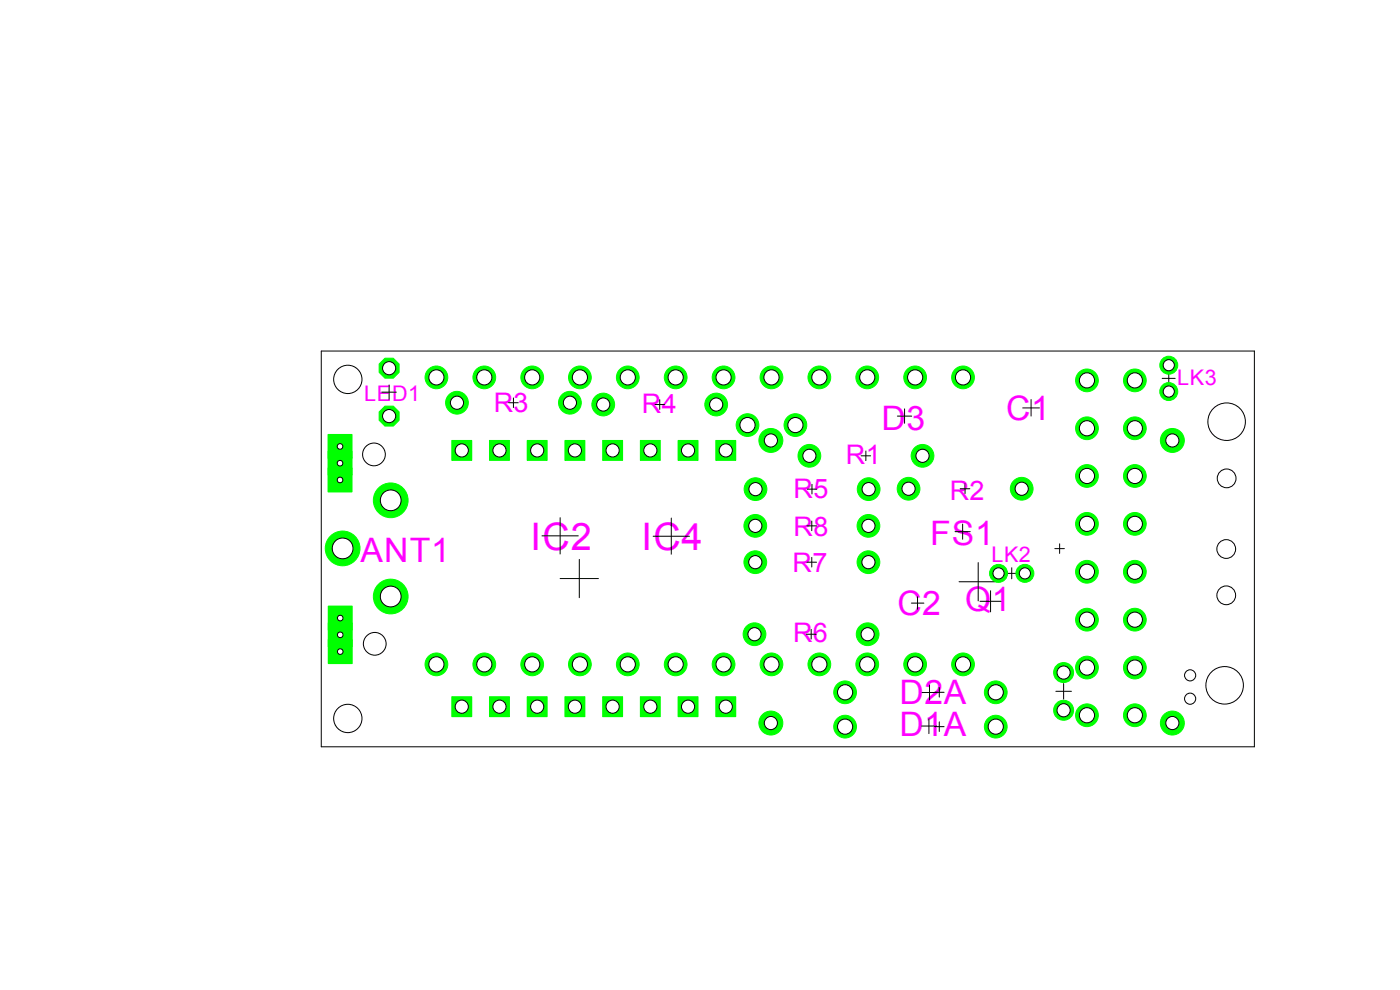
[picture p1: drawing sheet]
<svg xmlns="http://www.w3.org/2000/svg" width="297mm" height="210mm" viewBox="0 0 297 210" stroke-linecap="round" stroke-linejoin="round" font-family="sans-serif">
<defs><g id="words">
<g font-size="8" fill="#f0f">
<text x="112.6" y="116.7">IC2</text>
<text x="136.1" y="116.7">IC4</text>
</g>
<g font-size="7.2" fill="#f0f">
<text x="213.4" y="89.2">C1</text>
<text x="187" y="91.2">D3</text>
<text x="76.5" y="119.1">ANT1</text>
<text x="197.3" y="115.5">FS1</text>
<text x="190.4" y="130.6">C2</text>
<text x="204.8" y="129.6">Q1</text>
<text x="190.8" y="149.3">D2A</text>
<text x="190.8" y="156">D1A</text>
</g>
<g font-size="5.7" fill="#f0f">
<text x="104.7" y="87.4">R3</text>
<text x="136.2" y="87.6">R4</text>
<text x="179.5" y="98.5">R1</text>
<text x="168.3" y="105.7">R5</text>
<text x="201.5" y="106">R2</text>
<text x="168.3" y="113.7">R8</text>
<text x="168.1" y="121.3">R7</text>
<text x="168.2" y="136.1">R6</text>
</g>
<g font-size="4.6" fill="#f0f">
<text x="249.7" y="81.7">LK3</text>
<text x="77.3" y="85">LED1</text>
<text x="210.3" y="119.3">LK2</text>
</g>
</g></defs>
<g fill="none" stroke="#000" stroke-width=".21">
<path d="M247.9 78.9v2.8M71.1 98.3h2.1M71.1 94.7h2.1M72.1 93.7v2M72.1 97.2v2.1M81 83.2h3.1M82.5 81.7v3M107.9 85.4h2M108.9 84.4v2M138.9 85.8h2.1M140 84.8v2M182.7 96.7h2"/>
<path d="M183.7 95.7v2M190.4 88.3h3M191.9 86.7v3.1M217 86.5h3.5M218.7 84.8v3.5M246.5 80.3h2.8M69.8 116.3h5.8M71.1 101.8h2.1M72.1 100.8v2M72.7 113.5v5.7M115 113.7h7.7M118.8 109.8v7.7"/>
<path d="M122.9 118.7v8.1M138.6 113.7h7.7M142.4 109.9v7.7M171.2 111.5h2M171.2 119.3h2M171.2 103.8h2.1M172.2 110.5v2.1M172.2 118.2v2.1M172.3 102.7v2.1M202.6 112.8h3.2M203.7 103.7h2M204.2 111.2v3.2"/>
<path d="M204.7 102.7v2M207.5 119.3v8.2M223.8 116.4h2M224.8 115.4v2M230.6 119.7v3.2M240.7 119.7v3.2M71.2 134.7h2M71.2 131.1h2M71.2 138.2h2M72.2 130.1v2M72.2 133.6v2.1M72.2 137.2v2"/>
<path d="M118.8 122.7h8.2M171.1 134.5h2M172.1 133.5v2.1M193.3 127.9h2.7M194.6 126.6v2.6M203.5 123.4h8.1M207.9 127.6h4.5M210.1 125.3v4.5M213.4 121.6h2.4M214.6 120.4v2.4M229 121.3h3.2M239.2 121.3h3.2"/>
<path d="M195.5 154h3.2M195.6 146.9h3.2M197.1 152.4v3.2M197.2 145.3v3.2M198.2 154.1h2.1M198.2 146.9h2.1M199.3 145.8v2.1M199.3 153.1v2.1M224 146.6h3.3M225.6 145v3.3"/>
</g>
<path d="M69.6 99.3h5.1v5.1h-5.1z" fill-rule="evenodd" fill="#0f0"/>
<path d="M69.6 99.3h5.1v5.1h-5.1z" fill="none" stroke="#0f0" stroke-width=".21"/>
<circle cx="72.1" cy="101.8" r=".6" fill="#fff"/>
<circle cx="72.1" cy="101.8" r=".6" fill="none" stroke="#000" stroke-width=".21"/>
<path d="M69.6 95.7h5.1v5.1h-5.1z" fill-rule="evenodd" fill="#0f0"/>
<path d="M69.6 95.7h5.1v5.1h-5.1z" fill="none" stroke="#0f0" stroke-width=".21"/>
<circle cx="72.1" cy="98.3" r=".6" fill="#fff"/>
<circle cx="72.1" cy="98.3" r=".6" fill="none" stroke="#000" stroke-width=".21"/>
<path d="M69.6 132.1h5.1v5.1h-5.1z" fill-rule="evenodd" fill="#0f0"/>
<path d="M69.6 132.1h5.1v5.1h-5.1z" fill="none" stroke="#0f0" stroke-width=".21"/>
<circle cx="72.2" cy="134.7" r=".6" fill="#fff"/>
<circle cx="72.2" cy="134.7" r=".6" fill="none" stroke="#000" stroke-width=".21"/>
<path d="M69.6 128.6h5.1v5h-5.1z" fill-rule="evenodd" fill="#0f0"/>
<path d="M69.6 128.6h5.1v5h-5.1z" fill="none" stroke="#0f0" stroke-width=".21"/>
<circle cx="72.2" cy="131.1" r=".6" fill="#fff"/>
<circle cx="72.2" cy="131.1" r=".6" fill="none" stroke="#000" stroke-width=".21"/>
<path d="M69.6 92.2h5.1v5h-5.1z" fill-rule="evenodd" fill="#0f0"/>
<path d="M69.6 92.2h5.1v5h-5.1z" fill="none" stroke="#0f0" stroke-width=".21"/>
<circle cx="72.1" cy="94.7" r=".6" fill="#fff"/>
<circle cx="72.1" cy="94.7" r=".6" fill="none" stroke="#000" stroke-width=".21"/>
<path d="M69.6 135.7h5.1v5.1h-5.1z" fill-rule="evenodd" fill="#0f0"/>
<path d="M69.6 135.7h5.1v5.1h-5.1z" fill="none" stroke="#0f0" stroke-width=".21"/>
<circle cx="72.2" cy="138.2" r=".6" fill="#fff"/>
<circle cx="72.2" cy="138.2" r=".6" fill="none" stroke="#000" stroke-width=".21"/>
<circle cx="240.8" cy="121.3" r="2.41" fill="#0f0"/>
<circle cx="240.8" cy="121.3" r="2.41" fill="none" stroke="#0f0" stroke-width=".21"/>
<circle cx="240.7" cy="121.3" r="1.61" fill="#fff"/>
<circle cx="240.7" cy="121.3" r="1.61" fill="none" stroke="#000" stroke-width=".21"/>
<circle cx="240.8" cy="111.1" r="2.41" fill="#0f0"/>
<circle cx="240.8" cy="111.1" r="2.41" fill="none" stroke="#0f0" stroke-width=".21"/>
<circle cx="240.7" cy="111.1" r="1.61" fill="#fff"/>
<circle cx="240.7" cy="111.1" r="1.61" fill="none" stroke="#000" stroke-width=".21"/>
<circle cx="240.8" cy="101" r="2.41" fill="#0f0"/>
<circle cx="240.8" cy="101" r="2.41" fill="none" stroke="#0f0" stroke-width=".21"/>
<circle cx="240.7" cy="101" r="1.61" fill="#fff"/>
<circle cx="240.7" cy="101" r="1.61" fill="none" stroke="#000" stroke-width=".21"/>
<circle cx="240.8" cy="90.8" r="2.41" fill="#0f0"/>
<circle cx="240.8" cy="90.8" r="2.41" fill="none" stroke="#0f0" stroke-width=".21"/>
<circle cx="240.7" cy="90.8" r="1.61" fill="#fff"/>
<circle cx="240.7" cy="90.8" r="1.61" fill="none" stroke="#000" stroke-width=".21"/>
<circle cx="240.8" cy="80.7" r="2.41" fill="#0f0"/>
<circle cx="240.8" cy="80.7" r="2.41" fill="none" stroke="#0f0" stroke-width=".21"/>
<circle cx="240.7" cy="80.7" r="1.61" fill="#fff"/>
<circle cx="240.7" cy="80.7" r="1.61" fill="none" stroke="#000" stroke-width=".21"/>
<circle cx="240.8" cy="131.4" r="2.41" fill="#0f0"/>
<circle cx="240.8" cy="131.4" r="2.41" fill="none" stroke="#0f0" stroke-width=".21"/>
<circle cx="240.7" cy="131.4" r="1.61" fill="#fff"/>
<circle cx="240.7" cy="131.4" r="1.61" fill="none" stroke="#000" stroke-width=".21"/>
<circle cx="240.8" cy="141.6" r="2.41" fill="#0f0"/>
<circle cx="240.8" cy="141.6" r="2.41" fill="none" stroke="#0f0" stroke-width=".21"/>
<circle cx="240.7" cy="141.6" r="1.61" fill="#fff"/>
<circle cx="240.7" cy="141.6" r="1.61" fill="none" stroke="#000" stroke-width=".21"/>
<circle cx="240.8" cy="151.7" r="2.41" fill="#0f0"/>
<circle cx="240.8" cy="151.7" r="2.41" fill="none" stroke="#0f0" stroke-width=".21"/>
<circle cx="240.7" cy="151.7" r="1.61" fill="#fff"/>
<circle cx="240.7" cy="151.7" r="1.61" fill="none" stroke="#000" stroke-width=".21"/>
<circle cx="230.6" cy="121.3" r="2.41" fill="#0f0"/>
<circle cx="230.6" cy="121.3" r="2.41" fill="none" stroke="#0f0" stroke-width=".21"/>
<circle cx="230.6" cy="121.3" r="1.61" fill="#fff"/>
<circle cx="230.6" cy="121.3" r="1.61" fill="none" stroke="#000" stroke-width=".21"/>
<circle cx="230.6" cy="111.1" r="2.41" fill="#0f0"/>
<circle cx="230.6" cy="111.1" r="2.41" fill="none" stroke="#0f0" stroke-width=".21"/>
<circle cx="230.6" cy="111.1" r="1.61" fill="#fff"/>
<circle cx="230.6" cy="111.1" r="1.61" fill="none" stroke="#000" stroke-width=".21"/>
<circle cx="230.6" cy="101" r="2.41" fill="#0f0"/>
<circle cx="230.6" cy="101" r="2.41" fill="none" stroke="#0f0" stroke-width=".21"/>
<circle cx="230.6" cy="101" r="1.61" fill="#fff"/>
<circle cx="230.6" cy="101" r="1.61" fill="none" stroke="#000" stroke-width=".21"/>
<circle cx="230.6" cy="90.8" r="2.41" fill="#0f0"/>
<circle cx="230.6" cy="90.8" r="2.41" fill="none" stroke="#0f0" stroke-width=".21"/>
<circle cx="230.6" cy="90.8" r="1.61" fill="#fff"/>
<circle cx="230.6" cy="90.8" r="1.61" fill="none" stroke="#000" stroke-width=".21"/>
<circle cx="230.6" cy="80.7" r="2.41" fill="#0f0"/>
<circle cx="230.6" cy="80.7" r="2.41" fill="none" stroke="#0f0" stroke-width=".21"/>
<circle cx="230.6" cy="80.7" r="1.61" fill="#fff"/>
<circle cx="230.6" cy="80.7" r="1.61" fill="none" stroke="#000" stroke-width=".21"/>
<circle cx="230.6" cy="131.4" r="2.41" fill="#0f0"/>
<circle cx="230.6" cy="131.4" r="2.41" fill="none" stroke="#0f0" stroke-width=".21"/>
<circle cx="230.6" cy="131.4" r="1.61" fill="#fff"/>
<circle cx="230.6" cy="131.4" r="1.61" fill="none" stroke="#000" stroke-width=".21"/>
<circle cx="230.6" cy="141.6" r="2.41" fill="#0f0"/>
<circle cx="230.6" cy="141.6" r="2.41" fill="none" stroke="#0f0" stroke-width=".21"/>
<circle cx="230.6" cy="141.6" r="1.61" fill="#fff"/>
<circle cx="230.6" cy="141.6" r="1.61" fill="none" stroke="#000" stroke-width=".21"/>
<circle cx="230.6" cy="151.7" r="2.41" fill="#0f0"/>
<circle cx="230.6" cy="151.7" r="2.41" fill="none" stroke="#0f0" stroke-width=".21"/>
<circle cx="230.6" cy="151.7" r="1.61" fill="#fff"/>
<circle cx="230.6" cy="151.7" r="1.61" fill="none" stroke="#000" stroke-width=".21"/>
<circle cx="120.9" cy="85.4" r="2.41" fill="#0f0"/>
<circle cx="120.9" cy="85.4" r="2.41" fill="none" stroke="#0f0" stroke-width=".21"/>
<circle cx="120.9" cy="85.4" r="1.39" fill="#fff"/>
<circle cx="120.9" cy="85.4" r="1.39" fill="none" stroke="#000" stroke-width=".21"/>
<circle cx="96.9" cy="85.4" r="2.41" fill="#0f0"/>
<circle cx="96.9" cy="85.4" r="2.41" fill="none" stroke="#0f0" stroke-width=".21"/>
<circle cx="96.9" cy="85.4" r="1.39" fill="#fff"/>
<circle cx="96.9" cy="85.4" r="1.39" fill="none" stroke="#000" stroke-width=".21"/>
<circle cx="171.7" cy="96.7" r="2.41" fill="#0f0"/>
<circle cx="171.7" cy="96.7" r="2.41" fill="none" stroke="#0f0" stroke-width=".21"/>
<circle cx="171.7" cy="96.7" r="1.39" fill="#fff"/>
<circle cx="171.7" cy="96.7" r="1.39" fill="none" stroke="#000" stroke-width=".21"/>
<circle cx="195.7" cy="96.7" r="2.41" fill="#0f0"/>
<circle cx="195.7" cy="96.7" r="2.41" fill="none" stroke="#0f0" stroke-width=".21"/>
<circle cx="195.7" cy="96.7" r="1.39" fill="#fff"/>
<circle cx="195.7" cy="96.7" r="1.39" fill="none" stroke="#000" stroke-width=".21"/>
<circle cx="216.8" cy="103.7" r="2.41" fill="#0f0"/>
<circle cx="216.8" cy="103.7" r="2.41" fill="none" stroke="#0f0" stroke-width=".21"/>
<circle cx="216.7" cy="103.7" r="1.39" fill="#fff"/>
<circle cx="216.7" cy="103.7" r="1.39" fill="none" stroke="#000" stroke-width=".21"/>
<circle cx="192.7" cy="103.7" r="2.41" fill="#0f0"/>
<circle cx="192.7" cy="103.7" r="2.41" fill="none" stroke="#0f0" stroke-width=".21"/>
<circle cx="192.7" cy="103.7" r="1.39" fill="#fff"/>
<circle cx="192.7" cy="103.7" r="1.39" fill="none" stroke="#000" stroke-width=".21"/>
<circle cx="184.2" cy="111.5" r="2.41" fill="#0f0"/>
<circle cx="184.2" cy="111.5" r="2.41" fill="none" stroke="#0f0" stroke-width=".21"/>
<circle cx="184.2" cy="111.5" r="1.39" fill="#fff"/>
<circle cx="184.2" cy="111.5" r="1.39" fill="none" stroke="#000" stroke-width=".21"/>
<circle cx="160.2" cy="111.5" r="2.41" fill="#0f0"/>
<circle cx="160.2" cy="111.5" r="2.41" fill="none" stroke="#0f0" stroke-width=".21"/>
<circle cx="160.2" cy="111.5" r="1.39" fill="#fff"/>
<circle cx="160.2" cy="111.5" r="1.39" fill="none" stroke="#000" stroke-width=".21"/>
<circle cx="72.7" cy="116.3" r="3.7" fill="#0f0"/>
<circle cx="72.7" cy="116.3" r="3.7" fill="none" stroke="#0f0" stroke-width=".21"/>
<circle cx="72.7" cy="116.3" r="2.2" fill="#fff"/>
<circle cx="72.7" cy="116.3" r="2.2" fill="none" stroke="#000" stroke-width=".21"/>
<circle cx="82.9" cy="126.5" r="3.7" fill="#0f0"/>
<circle cx="82.9" cy="126.5" r="3.7" fill="none" stroke="#0f0" stroke-width=".21"/>
<circle cx="82.9" cy="126.5" r="2.2" fill="#fff"/>
<circle cx="82.9" cy="126.5" r="2.2" fill="none" stroke="#000" stroke-width=".21"/>
<circle cx="82.9" cy="106.1" r="3.7" fill="#0f0"/>
<circle cx="82.9" cy="106.1" r="3.7" fill="none" stroke="#0f0" stroke-width=".21"/>
<circle cx="82.9" cy="106.1" r="2.2" fill="#fff"/>
<circle cx="82.9" cy="106.1" r="2.2" fill="none" stroke="#000" stroke-width=".21"/>
<circle cx="179.3" cy="154.1" r="2.41" fill="#0f0"/>
<circle cx="179.3" cy="154.1" r="2.41" fill="none" stroke="#0f0" stroke-width=".21"/>
<circle cx="179.3" cy="154.1" r="1.61" fill="#fff"/>
<circle cx="179.3" cy="154.1" r="1.61" fill="none" stroke="#000" stroke-width=".21"/>
<circle cx="211.2" cy="154.1" r="2.41" fill="#0f0"/>
<circle cx="211.2" cy="154.1" r="2.41" fill="none" stroke="#0f0" stroke-width=".21"/>
<circle cx="211.2" cy="154.1" r="1.61" fill="#fff"/>
<circle cx="211.2" cy="154.1" r="1.61" fill="none" stroke="#000" stroke-width=".21"/>
<circle cx="179.3" cy="146.9" r="2.41" fill="#0f0"/>
<circle cx="179.3" cy="146.9" r="2.41" fill="none" stroke="#0f0" stroke-width=".21"/>
<circle cx="179.3" cy="146.9" r="1.61" fill="#fff"/>
<circle cx="179.3" cy="146.9" r="1.61" fill="none" stroke="#000" stroke-width=".21"/>
<circle cx="211.2" cy="146.9" r="2.41" fill="#0f0"/>
<circle cx="211.2" cy="146.9" r="2.41" fill="none" stroke="#0f0" stroke-width=".21"/>
<circle cx="211.2" cy="146.9" r="1.61" fill="#fff"/>
<circle cx="211.2" cy="146.9" r="1.61" fill="none" stroke="#000" stroke-width=".21"/>
<circle cx="160.2" cy="119.3" r="2.41" fill="#0f0"/>
<circle cx="160.2" cy="119.3" r="2.41" fill="none" stroke="#0f0" stroke-width=".21"/>
<circle cx="160.2" cy="119.3" r="1.39" fill="#fff"/>
<circle cx="160.2" cy="119.3" r="1.39" fill="none" stroke="#000" stroke-width=".21"/>
<circle cx="184.2" cy="119.3" r="2.41" fill="#0f0"/>
<circle cx="184.2" cy="119.3" r="2.41" fill="none" stroke="#0f0" stroke-width=".21"/>
<circle cx="184.2" cy="119.3" r="1.39" fill="#fff"/>
<circle cx="184.2" cy="119.3" r="1.39" fill="none" stroke="#000" stroke-width=".21"/>
<circle cx="160.1" cy="134.5" r="2.41" fill="#0f0"/>
<circle cx="160.1" cy="134.5" r="2.41" fill="none" stroke="#0f0" stroke-width=".21"/>
<circle cx="160.1" cy="134.5" r="1.39" fill="#fff"/>
<circle cx="160.1" cy="134.5" r="1.39" fill="none" stroke="#000" stroke-width=".21"/>
<circle cx="184.1" cy="134.5" r="2.41" fill="#0f0"/>
<circle cx="184.1" cy="134.5" r="2.41" fill="none" stroke="#0f0" stroke-width=".21"/>
<circle cx="184.1" cy="134.5" r="1.39" fill="#fff"/>
<circle cx="184.1" cy="134.5" r="1.39" fill="none" stroke="#000" stroke-width=".21"/>
<circle cx="184.3" cy="103.8" r="2.41" fill="#0f0"/>
<circle cx="184.3" cy="103.8" r="2.41" fill="none" stroke="#0f0" stroke-width=".21"/>
<circle cx="184.3" cy="103.8" r="1.39" fill="#fff"/>
<circle cx="184.3" cy="103.8" r="1.39" fill="none" stroke="#000" stroke-width=".21"/>
<circle cx="160.3" cy="103.8" r="2.41" fill="#0f0"/>
<circle cx="160.3" cy="103.8" r="2.41" fill="none" stroke="#0f0" stroke-width=".21"/>
<circle cx="160.3" cy="103.8" r="1.39" fill="#fff"/>
<circle cx="160.3" cy="103.8" r="1.39" fill="none" stroke="#000" stroke-width=".21"/>
<circle cx="128" cy="85.8" r="2.41" fill="#0f0"/>
<circle cx="128" cy="85.8" r="2.41" fill="none" stroke="#0f0" stroke-width=".21"/>
<circle cx="128" cy="85.8" r="1.39" fill="#fff"/>
<circle cx="128" cy="85.8" r="1.39" fill="none" stroke="#000" stroke-width=".21"/>
<circle cx="151.9" cy="85.8" r="2.41" fill="#0f0"/>
<circle cx="151.9" cy="85.8" r="2.41" fill="none" stroke="#0f0" stroke-width=".21"/>
<circle cx="151.9" cy="85.8" r="1.39" fill="#fff"/>
<circle cx="151.9" cy="85.8" r="1.39" fill="none" stroke="#000" stroke-width=".21"/>
<circle cx="92.6" cy="140.9" r="2.41" fill="#0f0"/>
<circle cx="92.6" cy="140.9" r="2.41" fill="none" stroke="#0f0" stroke-width=".21"/>
<circle cx="92.6" cy="140.9" r="1.61" fill="#fff"/>
<circle cx="92.6" cy="140.9" r="1.61" fill="none" stroke="#000" stroke-width=".21"/>
<circle cx="92.6" cy="80.1" r="2.41" fill="#0f0"/>
<circle cx="92.6" cy="80.1" r="2.41" fill="none" stroke="#0f0" stroke-width=".21"/>
<circle cx="92.6" cy="80.1" r="1.61" fill="#fff"/>
<circle cx="92.6" cy="80.1" r="1.61" fill="none" stroke="#000" stroke-width=".21"/>
<circle cx="102.7" cy="140.9" r="2.41" fill="#0f0"/>
<circle cx="102.7" cy="140.9" r="2.41" fill="none" stroke="#0f0" stroke-width=".21"/>
<circle cx="102.7" cy="140.9" r="1.61" fill="#fff"/>
<circle cx="102.7" cy="140.9" r="1.61" fill="none" stroke="#000" stroke-width=".21"/>
<circle cx="112.9" cy="140.9" r="2.41" fill="#0f0"/>
<circle cx="112.9" cy="140.9" r="2.41" fill="none" stroke="#0f0" stroke-width=".21"/>
<circle cx="112.9" cy="140.9" r="1.61" fill="#fff"/>
<circle cx="112.9" cy="140.9" r="1.61" fill="none" stroke="#000" stroke-width=".21"/>
<circle cx="123" cy="140.9" r="2.41" fill="#0f0"/>
<circle cx="123" cy="140.9" r="2.41" fill="none" stroke="#0f0" stroke-width=".21"/>
<circle cx="123" cy="140.9" r="1.61" fill="#fff"/>
<circle cx="123" cy="140.9" r="1.61" fill="none" stroke="#000" stroke-width=".21"/>
<circle cx="133.2" cy="140.9" r="2.41" fill="#0f0"/>
<circle cx="133.2" cy="140.9" r="2.41" fill="none" stroke="#0f0" stroke-width=".21"/>
<circle cx="133.2" cy="140.9" r="1.61" fill="#fff"/>
<circle cx="133.2" cy="140.9" r="1.61" fill="none" stroke="#000" stroke-width=".21"/>
<circle cx="143.3" cy="140.9" r="2.41" fill="#0f0"/>
<circle cx="143.3" cy="140.9" r="2.41" fill="none" stroke="#0f0" stroke-width=".21"/>
<circle cx="143.3" cy="140.9" r="1.61" fill="#fff"/>
<circle cx="143.3" cy="140.9" r="1.61" fill="none" stroke="#000" stroke-width=".21"/>
<circle cx="153.5" cy="140.9" r="2.41" fill="#0f0"/>
<circle cx="153.5" cy="140.9" r="2.41" fill="none" stroke="#0f0" stroke-width=".21"/>
<circle cx="153.5" cy="140.9" r="1.61" fill="#fff"/>
<circle cx="153.5" cy="140.9" r="1.61" fill="none" stroke="#000" stroke-width=".21"/>
<circle cx="163.7" cy="140.9" r="2.41" fill="#0f0"/>
<circle cx="163.7" cy="140.9" r="2.41" fill="none" stroke="#0f0" stroke-width=".21"/>
<circle cx="163.7" cy="140.9" r="1.61" fill="#fff"/>
<circle cx="163.7" cy="140.9" r="1.61" fill="none" stroke="#000" stroke-width=".21"/>
<circle cx="173.8" cy="140.9" r="2.41" fill="#0f0"/>
<circle cx="173.8" cy="140.9" r="2.41" fill="none" stroke="#0f0" stroke-width=".21"/>
<circle cx="173.8" cy="140.9" r="1.61" fill="#fff"/>
<circle cx="173.8" cy="140.9" r="1.61" fill="none" stroke="#000" stroke-width=".21"/>
<circle cx="184" cy="140.9" r="2.41" fill="#0f0"/>
<circle cx="184" cy="140.9" r="2.41" fill="none" stroke="#0f0" stroke-width=".21"/>
<circle cx="184" cy="140.9" r="1.61" fill="#fff"/>
<circle cx="184" cy="140.9" r="1.61" fill="none" stroke="#000" stroke-width=".21"/>
<circle cx="194.1" cy="140.9" r="2.41" fill="#0f0"/>
<circle cx="194.1" cy="140.9" r="2.41" fill="none" stroke="#0f0" stroke-width=".21"/>
<circle cx="194.1" cy="140.9" r="1.61" fill="#fff"/>
<circle cx="194.1" cy="140.9" r="1.61" fill="none" stroke="#000" stroke-width=".21"/>
<circle cx="204.3" cy="140.9" r="2.41" fill="#0f0"/>
<circle cx="204.3" cy="140.9" r="2.41" fill="none" stroke="#0f0" stroke-width=".21"/>
<circle cx="204.3" cy="140.9" r="1.61" fill="#fff"/>
<circle cx="204.3" cy="140.9" r="1.61" fill="none" stroke="#000" stroke-width=".21"/>
<circle cx="102.7" cy="80.1" r="2.41" fill="#0f0"/>
<circle cx="102.7" cy="80.1" r="2.41" fill="none" stroke="#0f0" stroke-width=".21"/>
<circle cx="102.7" cy="80.1" r="1.61" fill="#fff"/>
<circle cx="102.7" cy="80.1" r="1.61" fill="none" stroke="#000" stroke-width=".21"/>
<circle cx="112.9" cy="80.1" r="2.41" fill="#0f0"/>
<circle cx="112.9" cy="80.1" r="2.41" fill="none" stroke="#0f0" stroke-width=".21"/>
<circle cx="112.9" cy="80.1" r="1.61" fill="#fff"/>
<circle cx="112.9" cy="80.1" r="1.61" fill="none" stroke="#000" stroke-width=".21"/>
<circle cx="123" cy="80.1" r="2.41" fill="#0f0"/>
<circle cx="123" cy="80.1" r="2.41" fill="none" stroke="#0f0" stroke-width=".21"/>
<circle cx="123" cy="80.1" r="1.61" fill="#fff"/>
<circle cx="123" cy="80.1" r="1.61" fill="none" stroke="#000" stroke-width=".21"/>
<circle cx="133.2" cy="80.1" r="2.41" fill="#0f0"/>
<circle cx="133.2" cy="80.1" r="2.41" fill="none" stroke="#0f0" stroke-width=".21"/>
<circle cx="133.2" cy="80.1" r="1.61" fill="#fff"/>
<circle cx="133.2" cy="80.1" r="1.61" fill="none" stroke="#000" stroke-width=".21"/>
<circle cx="143.3" cy="80.1" r="2.41" fill="#0f0"/>
<circle cx="143.3" cy="80.1" r="2.41" fill="none" stroke="#0f0" stroke-width=".21"/>
<circle cx="143.3" cy="80.1" r="1.61" fill="#fff"/>
<circle cx="143.3" cy="80.1" r="1.61" fill="none" stroke="#000" stroke-width=".21"/>
<circle cx="153.5" cy="80.1" r="2.41" fill="#0f0"/>
<circle cx="153.5" cy="80.1" r="2.41" fill="none" stroke="#0f0" stroke-width=".21"/>
<circle cx="153.5" cy="80.1" r="1.61" fill="#fff"/>
<circle cx="153.5" cy="80.1" r="1.61" fill="none" stroke="#000" stroke-width=".21"/>
<circle cx="163.7" cy="80.1" r="2.41" fill="#0f0"/>
<circle cx="163.7" cy="80.1" r="2.41" fill="none" stroke="#0f0" stroke-width=".21"/>
<circle cx="163.7" cy="80.1" r="1.61" fill="#fff"/>
<circle cx="163.7" cy="80.1" r="1.61" fill="none" stroke="#000" stroke-width=".21"/>
<circle cx="173.8" cy="80.1" r="2.41" fill="#0f0"/>
<circle cx="173.8" cy="80.1" r="2.41" fill="none" stroke="#0f0" stroke-width=".21"/>
<circle cx="173.8" cy="80.1" r="1.61" fill="#fff"/>
<circle cx="173.8" cy="80.1" r="1.61" fill="none" stroke="#000" stroke-width=".21"/>
<circle cx="184" cy="80.1" r="2.41" fill="#0f0"/>
<circle cx="184" cy="80.1" r="2.41" fill="none" stroke="#0f0" stroke-width=".21"/>
<circle cx="184" cy="80.1" r="1.61" fill="#fff"/>
<circle cx="184" cy="80.1" r="1.61" fill="none" stroke="#000" stroke-width=".21"/>
<circle cx="194.1" cy="80.1" r="2.41" fill="#0f0"/>
<circle cx="194.1" cy="80.1" r="2.41" fill="none" stroke="#0f0" stroke-width=".21"/>
<circle cx="194.1" cy="80.1" r="1.61" fill="#fff"/>
<circle cx="194.1" cy="80.1" r="1.61" fill="none" stroke="#000" stroke-width=".21"/>
<circle cx="204.3" cy="80.1" r="2.41" fill="#0f0"/>
<circle cx="204.3" cy="80.1" r="2.41" fill="none" stroke="#0f0" stroke-width=".21"/>
<circle cx="204.3" cy="80.1" r="1.61" fill="#fff"/>
<circle cx="204.3" cy="80.1" r="1.61" fill="none" stroke="#000" stroke-width=".21"/>
<circle cx="168.7" cy="90.2" r="2.41" fill="#0f0"/>
<circle cx="168.7" cy="90.2" r="2.41" fill="none" stroke="#0f0" stroke-width=".21"/>
<circle cx="168.7" cy="90.2" r="1.61" fill="#fff"/>
<circle cx="168.7" cy="90.2" r="1.61" fill="none" stroke="#000" stroke-width=".21"/>
<circle cx="158.6" cy="90.2" r="2.41" fill="#0f0"/>
<circle cx="158.6" cy="90.2" r="2.41" fill="none" stroke="#0f0" stroke-width=".21"/>
<circle cx="158.6" cy="90.2" r="1.61" fill="#fff"/>
<circle cx="158.6" cy="90.2" r="1.61" fill="none" stroke="#000" stroke-width=".21"/>
<circle cx="82.6" cy="78.1" r="2.3" fill="#0f0"/>
<circle cx="82.5" cy="78.1" r="2.3" fill="none" stroke="#0f0" stroke-width=".21"/>
<circle cx="82.6" cy="78.1" r="1.39" fill="#fff"/>
<circle cx="82.6" cy="78.1" r="1.39" fill="none" stroke="#000" stroke-width=".21"/>
<circle cx="82.5" cy="88.3" r="2.3" fill="#0f0"/>
<circle cx="82.5" cy="88.3" r="2.3" fill="none" stroke="#0f0" stroke-width=".21"/>
<circle cx="82.6" cy="88.3" r="1.39" fill="#fff"/>
<circle cx="82.6" cy="88.3" r="1.39" fill="none" stroke="#000" stroke-width=".21"/>
<circle cx="163.5" cy="153.4" r="2.54" fill="#0f0"/>
<circle cx="163.5" cy="153.4" r="2.54" fill="none" stroke="#0f0" stroke-width=".21"/>
<circle cx="163.5" cy="153.4" r="1.39" fill="#fff"/>
<circle cx="163.5" cy="153.4" r="1.39" fill="none" stroke="#000" stroke-width=".21"/>
<circle cx="163.5" cy="93.4" r="2.54" fill="#0f0"/>
<circle cx="163.5" cy="93.4" r="2.54" fill="none" stroke="#0f0" stroke-width=".21"/>
<circle cx="163.5" cy="93.4" r="1.39" fill="#fff"/>
<circle cx="163.5" cy="93.4" r="1.39" fill="none" stroke="#000" stroke-width=".21"/>
<circle cx="248.7" cy="153.4" r="2.54" fill="#0f0"/>
<circle cx="248.7" cy="153.4" r="2.54" fill="none" stroke="#0f0" stroke-width=".21"/>
<circle cx="248.7" cy="153.4" r="1.39" fill="#fff"/>
<circle cx="248.7" cy="153.4" r="1.39" fill="none" stroke="#000" stroke-width=".21"/>
<circle cx="248.7" cy="93.4" r="2.54" fill="#0f0"/>
<circle cx="248.7" cy="93.4" r="2.54" fill="none" stroke="#0f0" stroke-width=".21"/>
<circle cx="248.7" cy="93.4" r="1.39" fill="#fff"/>
<circle cx="248.7" cy="93.4" r="1.39" fill="none" stroke="#000" stroke-width=".21"/>
<circle cx="225.6" cy="150.7" r="2.12" fill="#0f0"/>
<circle cx="225.6" cy="150.7" r="2.12" fill="none" stroke="#0f0" stroke-width=".21"/>
<circle cx="225.6" cy="150.7" r="1.39" fill="#fff"/>
<circle cx="225.6" cy="150.7" r="1.39" fill="none" stroke="#000" stroke-width=".21"/>
<circle cx="225.6" cy="142.7" r="2.12" fill="#0f0"/>
<circle cx="225.6" cy="142.7" r="2.12" fill="none" stroke="#0f0" stroke-width=".21"/>
<circle cx="225.6" cy="142.7" r="1.39" fill="#fff"/>
<circle cx="225.6" cy="142.7" r="1.39" fill="none" stroke="#000" stroke-width=".21"/>
<circle cx="217.4" cy="121.6" r="1.91" fill="#0f0"/>
<circle cx="217.4" cy="121.6" r="1.91" fill="none" stroke="#0f0" stroke-width=".21"/>
<circle cx="217.4" cy="121.6" r="1.18" fill="#fff"/>
<circle cx="217.4" cy="121.6" r="1.18" fill="none" stroke="#000" stroke-width=".21"/>
<circle cx="211.8" cy="121.6" r="1.91" fill="#0f0"/>
<circle cx="211.8" cy="121.6" r="1.91" fill="none" stroke="#0f0" stroke-width=".21"/>
<circle cx="211.8" cy="121.6" r="1.18" fill="#fff"/>
<circle cx="211.8" cy="121.6" r="1.18" fill="none" stroke="#000" stroke-width=".21"/>
<circle cx="247.9" cy="83.1" r="1.91" fill="#0f0"/>
<circle cx="247.9" cy="83.1" r="1.91" fill="none" stroke="#0f0" stroke-width=".21"/>
<circle cx="248" cy="83.1" r="1.18" fill="#fff"/>
<circle cx="248" cy="83.1" r="1.18" fill="none" stroke="#000" stroke-width=".21"/>
<circle cx="247.9" cy="77.5" r="1.91" fill="#0f0"/>
<circle cx="247.9" cy="77.5" r="1.91" fill="none" stroke="#0f0" stroke-width=".21"/>
<circle cx="248" cy="77.5" r="1.18" fill="#fff"/>
<circle cx="248" cy="77.5" r="1.18" fill="none" stroke="#000" stroke-width=".21"/>
<path d="M95.8 147.8h4.3v4.2h-4.3z" fill-rule="evenodd" fill="#0f0"/>
<path d="M95.8 147.8h4.3v4.2h-4.3z" fill="none" stroke="#0f0" stroke-width=".21"/>
<circle cx="98" cy="149.9" r="1.39" fill="#fff"/>
<circle cx="98" cy="149.9" r="1.39" fill="none" stroke="#000" stroke-width=".21"/>
<path d="M103.8 147.8h4.3v4.2h-4.3z" fill-rule="evenodd" fill="#0f0"/>
<path d="M103.8 147.8h4.3v4.2h-4.3z" fill="none" stroke="#0f0" stroke-width=".21"/>
<circle cx="106" cy="149.9" r="1.39" fill="#fff"/>
<circle cx="106" cy="149.9" r="1.39" fill="none" stroke="#000" stroke-width=".21"/>
<path d="M111.8 147.8h4.3v4.2h-4.3z" fill-rule="evenodd" fill="#0f0"/>
<path d="M111.8 147.8h4.3v4.2h-4.3z" fill="none" stroke="#0f0" stroke-width=".21"/>
<circle cx="114" cy="149.9" r="1.39" fill="#fff"/>
<circle cx="114" cy="149.9" r="1.39" fill="none" stroke="#000" stroke-width=".21"/>
<path d="M119.8 147.8h4.3v4.2h-4.3z" fill-rule="evenodd" fill="#0f0"/>
<path d="M119.8 147.8h4.3v4.2h-4.3z" fill="none" stroke="#0f0" stroke-width=".21"/>
<circle cx="122" cy="149.9" r="1.39" fill="#fff"/>
<circle cx="122" cy="149.9" r="1.39" fill="none" stroke="#000" stroke-width=".21"/>
<path d="M127.8 147.8h4.3v4.2h-4.3z" fill-rule="evenodd" fill="#0f0"/>
<path d="M127.8 147.8h4.3v4.2h-4.3z" fill="none" stroke="#0f0" stroke-width=".21"/>
<circle cx="130" cy="149.9" r="1.39" fill="#fff"/>
<circle cx="130" cy="149.9" r="1.39" fill="none" stroke="#000" stroke-width=".21"/>
<path d="M135.8 147.8h4.3v4.2h-4.3z" fill-rule="evenodd" fill="#0f0"/>
<path d="M135.8 147.8h4.3v4.2h-4.3z" fill="none" stroke="#0f0" stroke-width=".21"/>
<circle cx="138" cy="149.9" r="1.39" fill="#fff"/>
<circle cx="138" cy="149.9" r="1.39" fill="none" stroke="#000" stroke-width=".21"/>
<path d="M143.8 147.8h4.3v4.2h-4.3z" fill-rule="evenodd" fill="#0f0"/>
<path d="M143.8 147.8h4.3v4.2h-4.3z" fill="none" stroke="#0f0" stroke-width=".21"/>
<circle cx="146" cy="149.9" r="1.39" fill="#fff"/>
<circle cx="146" cy="149.9" r="1.39" fill="none" stroke="#000" stroke-width=".21"/>
<path d="M151.8 147.8h4.3v4.2h-4.3z" fill-rule="evenodd" fill="#0f0"/>
<path d="M151.8 147.8h4.3v4.2h-4.3z" fill="none" stroke="#0f0" stroke-width=".21"/>
<circle cx="154" cy="149.9" r="1.39" fill="#fff"/>
<circle cx="154" cy="149.9" r="1.39" fill="none" stroke="#000" stroke-width=".21"/>
<path d="M151.8 93.4h4.3v4.3h-4.3z" fill-rule="evenodd" fill="#0f0"/>
<path d="M151.8 93.4h4.3v4.3h-4.3z" fill="none" stroke="#0f0" stroke-width=".21"/>
<circle cx="154" cy="95.5" r="1.39" fill="#fff"/>
<circle cx="154" cy="95.5" r="1.39" fill="none" stroke="#000" stroke-width=".21"/>
<path d="M143.8 93.4h4.3v4.3h-4.3z" fill-rule="evenodd" fill="#0f0"/>
<path d="M143.8 93.4h4.3v4.3h-4.3z" fill="none" stroke="#0f0" stroke-width=".21"/>
<circle cx="146" cy="95.5" r="1.39" fill="#fff"/>
<circle cx="146" cy="95.5" r="1.39" fill="none" stroke="#000" stroke-width=".21"/>
<path d="M135.8 93.4h4.3v4.3h-4.3z" fill-rule="evenodd" fill="#0f0"/>
<path d="M135.8 93.4h4.3v4.3h-4.3z" fill="none" stroke="#0f0" stroke-width=".21"/>
<circle cx="138" cy="95.5" r="1.39" fill="#fff"/>
<circle cx="138" cy="95.5" r="1.39" fill="none" stroke="#000" stroke-width=".21"/>
<path d="M127.8 93.4h4.3v4.3h-4.3z" fill-rule="evenodd" fill="#0f0"/>
<path d="M127.8 93.4h4.3v4.3h-4.3z" fill="none" stroke="#0f0" stroke-width=".21"/>
<circle cx="130" cy="95.5" r="1.39" fill="#fff"/>
<circle cx="130" cy="95.5" r="1.39" fill="none" stroke="#000" stroke-width=".21"/>
<path d="M119.8 93.4h4.3v4.3h-4.3z" fill-rule="evenodd" fill="#0f0"/>
<path d="M119.8 93.4h4.3v4.3h-4.3z" fill="none" stroke="#0f0" stroke-width=".21"/>
<circle cx="122" cy="95.5" r="1.39" fill="#fff"/>
<circle cx="122" cy="95.5" r="1.39" fill="none" stroke="#000" stroke-width=".21"/>
<path d="M111.8 93.4h4.3v4.3h-4.3z" fill-rule="evenodd" fill="#0f0"/>
<path d="M111.8 93.4h4.3v4.3h-4.3z" fill="none" stroke="#0f0" stroke-width=".21"/>
<circle cx="114" cy="95.5" r="1.39" fill="#fff"/>
<circle cx="114" cy="95.5" r="1.39" fill="none" stroke="#000" stroke-width=".21"/>
<path d="M103.8 93.4h4.3v4.3h-4.3z" fill-rule="evenodd" fill="#0f0"/>
<path d="M103.8 93.4h4.3v4.3h-4.3z" fill="none" stroke="#0f0" stroke-width=".21"/>
<circle cx="106" cy="95.5" r="1.39" fill="#fff"/>
<circle cx="106" cy="95.5" r="1.39" fill="none" stroke="#000" stroke-width=".21"/>
<path d="M95.8 93.4h4.3v4.3h-4.3z" fill-rule="evenodd" fill="#0f0"/>
<path d="M95.8 93.4h4.3v4.3h-4.3z" fill="none" stroke="#0f0" stroke-width=".21"/>
<circle cx="98" cy="95.5" r="1.39" fill="#fff"/>
<g fill="none" stroke="#000" stroke-width=".21">
<path d="M68.2 74.5h197.9v83.9h-197.9z"/>
<circle cx="73.8" cy="80.5" r="3"/>
<circle cx="79.3" cy="96.4" r="2.41"/>
<circle cx="98" cy="95.5" r="1.39"/>
<circle cx="260.2" cy="89.5" r="4"/>
<circle cx="260.1" cy="116.5" r="1.99"/>
<circle cx="260.2" cy="101.5" r="1.99"/>
<circle cx="79.5" cy="136.6" r="2.41"/>
<circle cx="260.1" cy="126.3" r="1.99"/>
<circle cx="73.8" cy="152.4" r="3"/>
<circle cx="252.5" cy="148.2" r="1.18"/>
<circle cx="252.5" cy="143.3" r="1.18"/>
<circle cx="259.8" cy="145.4" r="4"/>
</g>
<use href="#words"/>
</svg>
